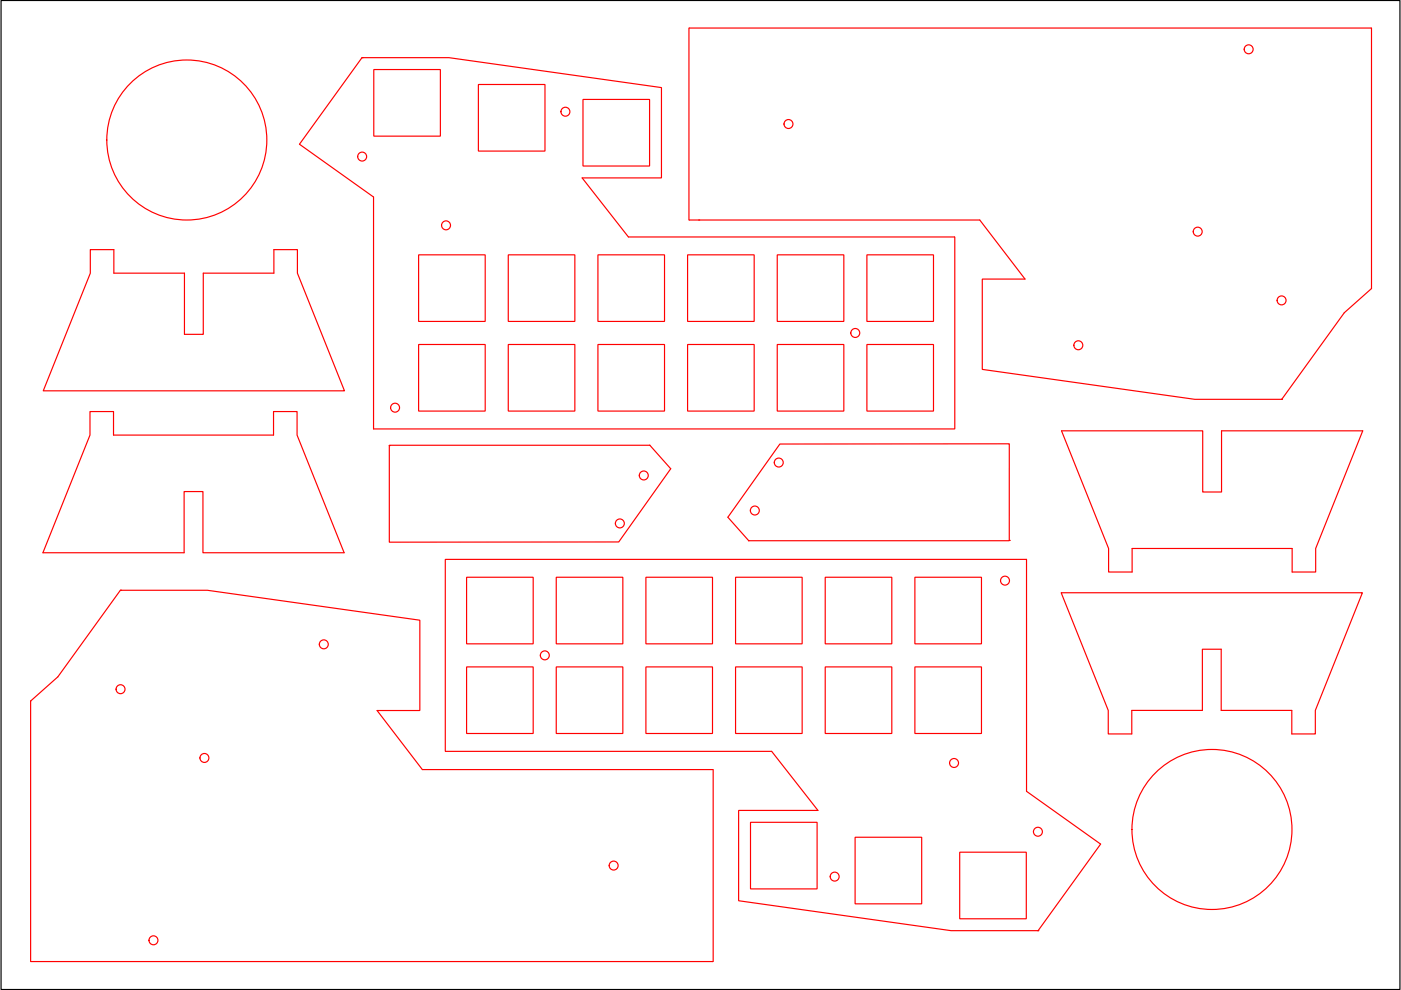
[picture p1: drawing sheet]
<svg xmlns="http://www.w3.org/2000/svg" width="297mm" height="210mm" viewBox="0 0 297 210" stroke-linecap="round" stroke-linejoin="round" font-family="sans-serif">
<g fill="none" stroke="#f00" stroke-width=".25">
<path d="M76.7 12.2h18.5l45 6.4v19.1h-16.8M76.8 12.2h.1M79.3 14.8h14l.1 14h-14.1zM101.5 17.9h14v14.1h-14zM63.5 30.6l15.7 11.2M123.6 21.1h14.1v14.1h-14.1zM88.8 54h14v14.1h-14zM107.8 54h14.1v14.1h-14.1zM126.8 54l14.1 .1v14h-14.1zM133.2 50.2l69.2 .1v40.6h-123.2M145.8 54h14.1v14.1h-14.1zM148.1 46.6h.1"/>
<path d="M164.8 54l14.1 .1v14h-14.1zM183.8 54h14.1v14.1h-14.1zM207.7 46.6h-61.6v-40.6l144.6-.1 .1 55.3M217.3 59.2h-9v19.1l45 6.4h18.5M88.8 73.1h14v14h-14zM107.8 73.1h14.1v14h-14.1zM126.8 73.1h14.1v14h-14.1zM145.8 73.1h14.1v14h-14.1zM164.8 73.1h14.1v14h-14.1zM183.8 73.1h14.1v14h-14.1zM290.8 61.1v.1M290.8 61.2l-5.8 5.1"/>
<path d="M82.5 94.5h.1M137.7 94.4h.1M137.8 94.4l-55.3 .1M137.8 94.4l4.4 5M271.7 84.7h.1M154.3 109.7l4.5 4.9M158.8 114.6h.1M214 114.6h-55.2M214 114.6h.1M217.6 118.6h-123.2v40.7h69.2M25.5 125.2h18.5l45 6.3v19.1h-9M25.6 125.2h.1"/>
<path d="M99 122.4h14v14.1h-14.1zM118 122.4h14v14.1h-14zM137 122.4h14v14.1h-14zM156 122.4h14v14.1h-14zM175 122.4h14.1v14.1h-14.1zM194 122.4h14.1v14.1h-14.1zM6.5 148.7h.1M12.3 143.5l-5.8 5.1 .1 55.3h144.6l-.1-40.7M99 141.4h14v14.1h-14.1zM118 141.4h14v14.1h-14zM137 141.4h14v14.1h-14zM156 141.4h14v14.1h-14z"/>
<path d="M175 141.4h14.1v14.1h-14.1zM194 141.4h14.1v14.1h-14.1zM89.5 163.2h61.6M159.1 174.4h14.1v14l-14.1 .1zM173.4 171.8l-16.8 .1v19.1l45.1 6.3h18.4M181.3 177.5h14.1v14.1h-14.1zM217.6 167.8l15.8 11.2M203.5 180.7h14.1v14.1h-14.1zM220 197.3h.1"/>
</g>
<path d="M.2 .1h296.6v209.7h-296.6z" fill="none" stroke="#000" stroke-width=".25"/>
<g fill="none" stroke="#f00" stroke-width=".25">
<path d="M76.7 12.2l-13.2 18.4M123.4 37.7l9.8 12.5M19.2 52.9h4.9v5h15v13h4v-13h15v-5h5v5l9.9 25h-63.8l10-25zM79.2 41.8v49.1M207.7 46.6l9.6 12.6M285 66.3l-13.2 18.4M19.1 87.3h5v4.9h33.9v-4.9h5v4.9l10 25h-30v-13h-4v13h-29.9l10-25zM82.5 94.5v20.5l48.7-.1 11-15.5M225.1 91.3h29.9v13h4v-13h29.9l-10 25v5h-4.9v-5h-34v5h-5v-5zM154.3 109.7l11-15.6h48.7v20.5M217.6 118.6v49.2M25.5 125.2l-13.2 18.3"/>
<path d="M114.6 139a.95 .95 0 0 1 1.3-.9 .95 .95 0 0 1 .3 1.5 .95 .95 0 0 1-1.6-.3v-.3M225 125.7h63.9l-10 24.9v5h-5v-5h-15v-12.9h-4v12.9h-14.9v5h-5v-5zM80 150.6l9.5 12.6M163.6 159.3l9.8 12.5M233.4 179l-13.3 18.3"/>
<circle cx="264.7" cy="10.5" r=".95"/>
<circle cx="39.6" cy="29.7" r="17"/>
<circle cx="76.8" cy="33.2" r=".95"/>
<circle cx="119.9" cy="23.7" r=".95"/>
<circle cx="167.2" cy="26.3" r=".95"/>
<circle cx="94.6" cy="47.8" r=".95"/>
<circle cx="253.9" cy="49.1" r=".95"/>
<circle cx="181.3" cy="70.6" r=".95"/>
<circle cx="228.6" cy="73.2" r=".95"/>
<circle cx="271.7" cy="63.7" r=".95"/>
<circle cx="83.8" cy="86.4" r=".95"/>
<circle cx="165.1" cy="98.1" r=".95"/>
<circle cx="131.4" cy="111" r=".95"/>
<circle cx="136.5" cy="100.8" r=".95"/>
<circle cx="160" cy="108.2" r=".95"/>
<circle cx="68.7" cy="136.6" r=".95"/>
<circle cx="213.1" cy="123.1" r=".95"/>
<circle cx="25.6" cy="146.1" r=".95"/>
<circle cx="43.3" cy="160.7" r=".95"/>
<circle cx="202.3" cy="161.8" r=".95"/>
<circle cx="220.1" cy="176.3" r=".95"/>
<circle cx="257" cy="175.9" r="17"/>
<circle cx="32.5" cy="199.4" r=".95"/>
<circle cx="130.1" cy="183.5" r=".95"/>
<circle cx="177" cy="185.9" r=".95"/>
</g>
</svg>
